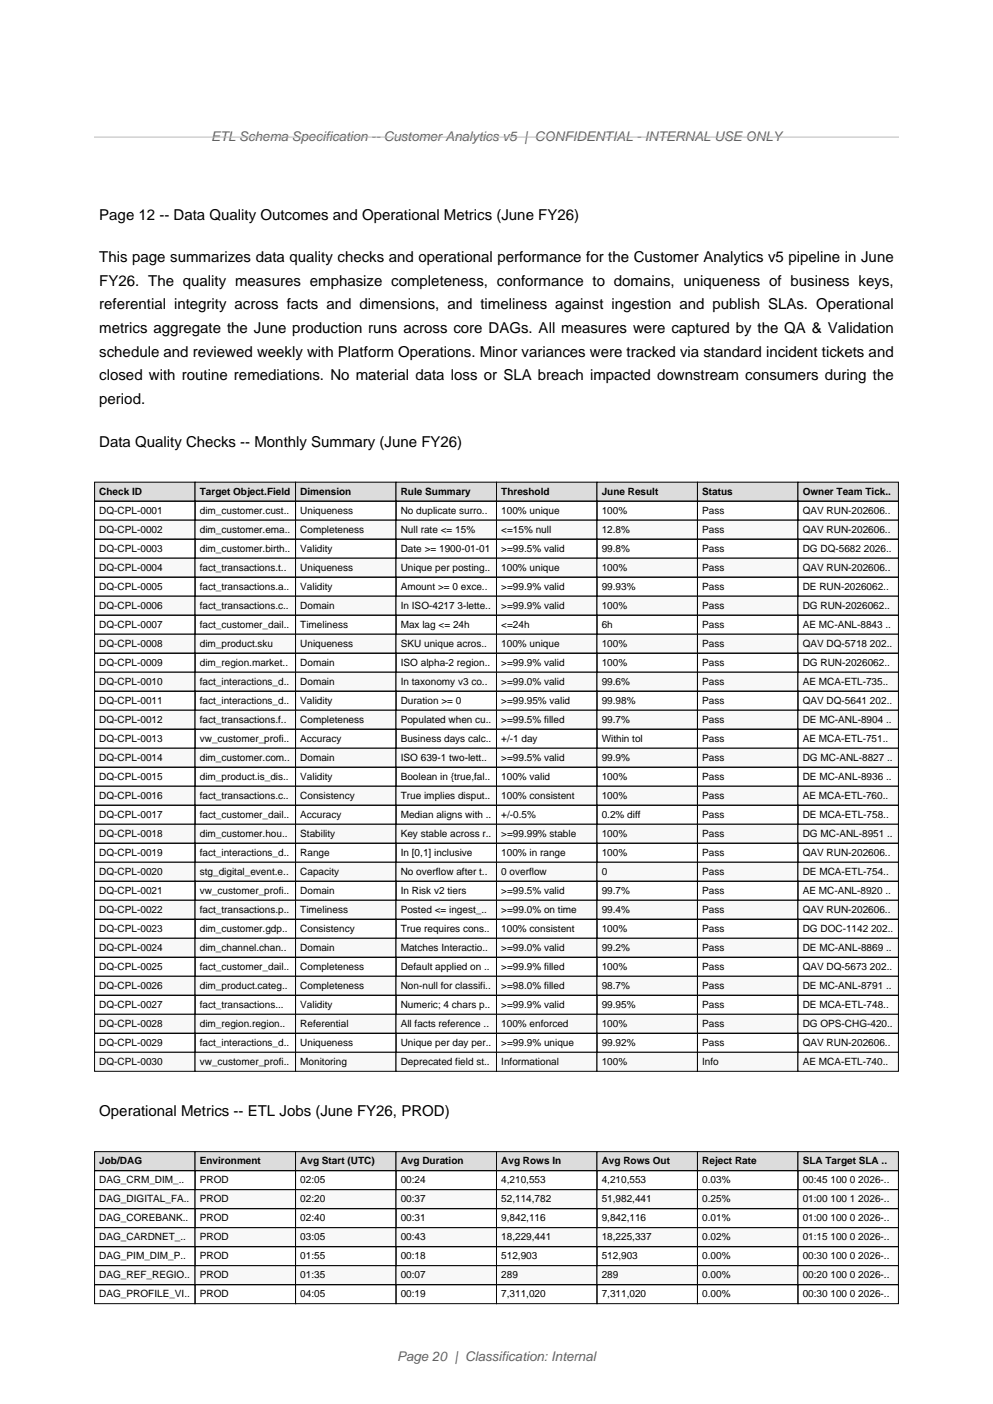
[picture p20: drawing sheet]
<svg xmlns="http://www.w3.org/2000/svg" width="210mm" height="297mm" viewBox="0 0 210 297" stroke-linecap="round" stroke-linejoin="round" font-family="sans-serif">
<defs><g id="words">
<g font-size="3.2">
<text x="21" y="46.5">Page 12 -- Data Quality Outcomes and Operational Metrics (June FY26)</text>
<text x="21" y="55.5">This page summarizes data quality checks and operational performance for the Customer Analytics v5 pipeline in June</text>
<text x="21" y="60.5">FY26. The quality measures emphasize completeness, conformance to domains, uniqueness of business keys,</text>
<text x="21" y="65.5">referential integrity across facts and dimensions, and timeliness against ingestion and publish SLAs. Operational</text>
<text x="21" y="70.5">metrics aggregate the June production runs across core DAGs. All measures were captured by the QA &amp; Validation</text>
<text x="21" y="75.5">schedule and reviewed weekly with Platform Operations. Minor variances were tracked via standard incident tickets and</text>
<text x="21" y="80.5">closed with routine remediations. No material data loss or SLA breach impacted downstream consumers during the</text>
<text x="21" y="85.5">period.</text>
<text x="21" y="94.5">Data Quality Checks -- Monthly Summary (June FY26)</text>
<text x="21" y="236.1">Operational Metrics -- ETL Jobs (June FY26, PROD)</text>
</g>
<g font-size="2.8" fill="#646464">
<text x="44.6" y="29.8">ETL Schema Specification -- Customer Analytics v5 | CONFIDENTIAL - INTERNAL USE ONLY</text>
<text x="84" y="287.8">Page 20 | Classification: Internal</text>
</g>
<g font-size="2.1">
<text x="21" y="104.6">Check ID</text>
<text x="42.2" y="104.6">Target Object.Field</text>
<text x="63.5" y="104.6">Dimension</text>
<text x="84.8" y="104.6">Rule Summary</text>
<text x="106" y="104.6">Threshold</text>
<text x="127.3" y="104.6">June Result</text>
<text x="148.5" y="104.6">Status</text>
<text x="169.7" y="104.6">Owner Team Tick..</text>
<text x="21" y="108.7">DQ-CPL-0001</text>
<text x="21" y="112.7">DQ-CPL-0002</text>
<text x="42.2" y="108.7">dim_customer.cust..</text>
<text x="42.2" y="112.7">dim_customer.ema..</text>
<text x="63.5" y="108.7">Uniqueness</text>
<text x="63.5" y="112.7">Completeness</text>
<text x="84.8" y="108.7">No duplicate surro..</text>
<text x="84.8" y="112.7">Null rate &lt;= 15%</text>
<text x="106" y="108.7">100% unique</text>
<text x="106" y="112.7">&lt;=15% null</text>
<text x="127.3" y="108.7">100%</text>
<text x="127.3" y="112.7">12.8%</text>
<text x="148.5" y="108.7">Pass</text>
<text x="148.5" y="112.7">Pass</text>
<text x="169.7" y="108.7">QAV RUN-202606..</text>
<text x="169.7" y="112.7">QAV RUN-202606..</text>
<text x="21" y="116.7">DQ-CPL-0003</text>
<text x="42.2" y="116.7">dim_customer.birth..</text>
<text x="63.5" y="116.7">Validity</text>
<text x="84.8" y="116.7">Date &gt;= 1900-01-01</text>
<text x="106" y="116.7">&gt;=99.5% valid</text>
<text x="127.3" y="116.7">99.8%</text>
<text x="148.5" y="116.7">Pass</text>
<text x="169.7" y="116.7">DG DQ-5682 2026..</text>
<text x="21" y="120.7">DQ-CPL-0004</text>
<text x="21" y="124.7">DQ-CPL-0005</text>
<text x="42.2" y="120.7">fact_transactions.t..</text>
<text x="42.2" y="124.7">fact_transactions.a..</text>
<text x="63.5" y="120.7">Uniqueness</text>
<text x="63.5" y="124.7">Validity</text>
<text x="84.8" y="120.7">Unique per posting..</text>
<text x="84.8" y="124.7">Amount &gt;= 0 exce..</text>
<text x="106" y="120.7">100% unique</text>
<text x="106" y="124.7">&gt;=99.9% valid</text>
<text x="127.3" y="120.7">100%</text>
<text x="127.3" y="124.7">99.93%</text>
<text x="148.5" y="120.7">Pass</text>
<text x="148.5" y="124.7">Pass</text>
<text x="169.7" y="120.7">QAV RUN-202606..</text>
<text x="169.7" y="124.7">DE RUN-2026062..</text>
<text x="21" y="128.8">DQ-CPL-0006</text>
<text x="42.2" y="128.8">fact_transactions.c..</text>
<text x="63.5" y="128.8">Domain</text>
<text x="84.8" y="128.8">In ISO-4217 3-lette..</text>
<text x="106" y="128.8">&gt;=99.9% valid</text>
<text x="127.3" y="128.8">100%</text>
<text x="148.5" y="128.8">Pass</text>
<text x="169.7" y="128.8">DG RUN-2026062..</text>
<text x="21" y="132.8">DQ-CPL-0007</text>
<text x="21" y="136.8">DQ-CPL-0008</text>
<text x="42.2" y="132.8">fact_customer_dail..</text>
<text x="42.2" y="136.8">dim_product.sku</text>
<text x="63.5" y="132.8">Timeliness</text>
<text x="63.5" y="136.8">Uniqueness</text>
<text x="84.8" y="132.8">Max lag &lt;= 24h</text>
<text x="84.8" y="136.8">SKU unique acros..</text>
<text x="106" y="132.8">&lt;=24h</text>
<text x="106" y="136.8">100% unique</text>
<text x="127.3" y="132.8">6h</text>
<text x="127.3" y="136.8">100%</text>
<text x="148.5" y="132.8">Pass</text>
<text x="148.5" y="136.8">Pass</text>
<text x="169.7" y="132.8">AE MC-ANL-8843 ..</text>
<text x="169.7" y="136.8">QAV DQ-5718 202..</text>
<text x="21" y="140.8">DQ-CPL-0009</text>
<text x="42.2" y="140.8">dim_region.market..</text>
<text x="63.5" y="140.8">Domain</text>
<text x="84.8" y="140.8">ISO alpha-2 region..</text>
<text x="106" y="140.8">&gt;=99.9% valid</text>
<text x="127.3" y="140.8">100%</text>
<text x="148.5" y="140.8">Pass</text>
<text x="169.7" y="140.8">DG RUN-2026062..</text>
<text x="21" y="144.8">DQ-CPL-0010</text>
<text x="21" y="148.9">DQ-CPL-0011</text>
<text x="42.2" y="144.8">fact_interactions_d..</text>
<text x="42.2" y="148.9">fact_interactions_d..</text>
<text x="63.5" y="144.8">Domain</text>
<text x="63.5" y="148.9">Validity</text>
<text x="84.8" y="144.8">In taxonomy v3 co..</text>
<text x="84.8" y="148.9">Duration &gt;= 0</text>
<text x="106" y="144.8">&gt;=99.0% valid</text>
<text x="106" y="148.9">&gt;=99.95% valid</text>
<text x="127.3" y="144.8">99.6%</text>
<text x="127.3" y="148.9">99.98%</text>
<text x="148.5" y="144.8">Pass</text>
<text x="148.5" y="148.9">Pass</text>
<text x="169.7" y="144.8">AE MCA-ETL-735..</text>
<text x="169.7" y="148.9">QAV DQ-5641 202..</text>
<text x="21" y="152.9">DQ-CPL-0012</text>
<text x="42.2" y="152.9">fact_transactions.f..</text>
<text x="63.5" y="152.9">Completeness</text>
<text x="84.8" y="152.9">Populated when cu..</text>
<text x="106" y="152.9">&gt;=99.5% filled</text>
<text x="127.3" y="152.9">99.7%</text>
<text x="148.5" y="152.9">Pass</text>
<text x="169.7" y="152.9">DE MC-ANL-8904 ..</text>
<text x="21" y="156.9">DQ-CPL-0013</text>
<text x="21" y="160.9">DQ-CPL-0014</text>
<text x="42.2" y="156.9">vw_customer_profi..</text>
<text x="42.2" y="160.9">dim_customer.com..</text>
<text x="63.5" y="156.9">Accuracy</text>
<text x="63.5" y="160.9">Domain</text>
<text x="84.8" y="156.9">Business days calc..</text>
<text x="84.8" y="160.9">ISO 639-1 two-lett..</text>
<text x="106" y="156.9">+/-1 day</text>
<text x="106" y="160.9">&gt;=99.5% valid</text>
<text x="127.3" y="156.9">Within tol</text>
<text x="127.3" y="160.9">99.9%</text>
<text x="148.5" y="156.9">Pass</text>
<text x="148.5" y="160.9">Pass</text>
<text x="169.7" y="156.9">AE MCA-ETL-751..</text>
<text x="169.7" y="160.9">DG MC-ANL-8827 ..</text>
<text x="21" y="164.9">DQ-CPL-0015</text>
<text x="42.2" y="164.9">dim_product.is_dis..</text>
<text x="63.5" y="164.9">Validity</text>
<text x="84.8" y="164.9">Boolean in {true,fal..</text>
<text x="106" y="164.9">100% valid</text>
<text x="127.3" y="164.9">100%</text>
<text x="148.5" y="164.9">Pass</text>
<text x="169.7" y="164.9">DE MC-ANL-8936 ..</text>
<text x="21" y="169">DQ-CPL-0016</text>
<text x="21" y="173">DQ-CPL-0017</text>
<text x="42.2" y="169">fact_transactions.c..</text>
<text x="42.2" y="173">fact_customer_dail..</text>
<text x="63.5" y="169">Consistency</text>
<text x="63.5" y="173">Accuracy</text>
<text x="84.8" y="169">True implies disput..</text>
<text x="84.8" y="173">Median aligns with ..</text>
<text x="106" y="169">100% consistent</text>
<text x="106" y="173">+/-0.5%</text>
<text x="127.3" y="169">100%</text>
<text x="127.3" y="173">0.2% diff</text>
<text x="148.5" y="169">Pass</text>
<text x="148.5" y="173">Pass</text>
<text x="169.7" y="169">AE MCA-ETL-760..</text>
<text x="169.7" y="173">DE MCA-ETL-758..</text>
<text x="21" y="177">DQ-CPL-0018</text>
<text x="42.2" y="177">dim_customer.hou..</text>
<text x="63.5" y="177">Stability</text>
<text x="84.8" y="177">Key stable across r..</text>
<text x="106" y="177">&gt;=99.99% stable</text>
<text x="127.3" y="177">100%</text>
<text x="148.5" y="177">Pass</text>
<text x="169.7" y="177">DG MC-ANL-8951 ..</text>
<text x="21" y="181">DQ-CPL-0019</text>
<text x="21" y="185">DQ-CPL-0020</text>
<text x="42.2" y="181">fact_interactions_d..</text>
<text x="42.2" y="185">stg_digital_event.e..</text>
<text x="63.5" y="181">Range</text>
<text x="63.5" y="185">Capacity</text>
<text x="84.8" y="181">In [0,1] inclusive</text>
<text x="84.8" y="185">No overflow after t..</text>
<text x="106" y="181">100% in range</text>
<text x="106" y="185">0 overflow</text>
<text x="127.3" y="181">100%</text>
<text x="127.3" y="185">0</text>
<text x="148.5" y="181">Pass</text>
<text x="148.5" y="185">Pass</text>
<text x="169.7" y="181">QAV RUN-202606..</text>
<text x="169.7" y="185">DE MCA-ETL-754..</text>
<text x="21" y="189.1">DQ-CPL-0021</text>
<text x="42.2" y="189.1">vw_customer_profi..</text>
<text x="63.5" y="189.1">Domain</text>
<text x="84.8" y="189.1">In Risk v2 tiers</text>
<text x="106" y="189.1">&gt;=99.5% valid</text>
<text x="127.3" y="189.1">99.7%</text>
<text x="148.5" y="189.1">Pass</text>
<text x="169.7" y="189.1">AE MC-ANL-8920 ..</text>
<text x="21" y="193.1">DQ-CPL-0022</text>
<text x="21" y="197.1">DQ-CPL-0023</text>
<text x="42.2" y="193.1">fact_transactions.p..</text>
<text x="42.2" y="197.1">dim_customer.gdp..</text>
<text x="63.5" y="193.1">Timeliness</text>
<text x="63.5" y="197.1">Consistency</text>
<text x="84.8" y="193.1">Posted &lt;= ingest_..</text>
<text x="84.8" y="197.1">True requires cons..</text>
<text x="106" y="193.1">&gt;=99.0% on time</text>
<text x="106" y="197.1">100% consistent</text>
<text x="127.3" y="193.1">99.4%</text>
<text x="127.3" y="197.1">100%</text>
<text x="148.5" y="193.1">Pass</text>
<text x="148.5" y="197.1">Pass</text>
<text x="169.7" y="193.1">QAV RUN-202606..</text>
<text x="169.7" y="197.1">DG DOC-1142 202..</text>
<text x="21" y="201.1">DQ-CPL-0024</text>
<text x="42.2" y="201.1">dim_channel.chan..</text>
<text x="63.5" y="201.1">Domain</text>
<text x="84.8" y="201.1">Matches Interactio..</text>
<text x="106" y="201.1">&gt;=99.0% valid</text>
<text x="127.3" y="201.1">99.2%</text>
<text x="148.5" y="201.1">Pass</text>
<text x="169.7" y="201.1">DE MC-ANL-8869 ..</text>
<text x="21" y="205.1">DQ-CPL-0025</text>
<text x="21" y="209.2">DQ-CPL-0026</text>
<text x="42.2" y="205.1">fact_customer_dail..</text>
<text x="42.2" y="209.2">dim_product.categ..</text>
<text x="63.5" y="205.1">Completeness</text>
<text x="63.5" y="209.2">Completeness</text>
<text x="84.8" y="205.1">Default applied on ..</text>
<text x="84.8" y="209.2">Non-null for classifi..</text>
<text x="106" y="205.1">&gt;=99.9% filled</text>
<text x="106" y="209.2">&gt;=98.0% filled</text>
<text x="127.3" y="205.1">100%</text>
<text x="127.3" y="209.2">98.7%</text>
<text x="148.5" y="205.1">Pass</text>
<text x="148.5" y="209.2">Pass</text>
<text x="169.7" y="205.1">QAV DQ-5673 202..</text>
<text x="169.7" y="209.2">DE MC-ANL-8791 ..</text>
<text x="21" y="213.2">DQ-CPL-0027</text>
<text x="42.2" y="213.2">fact_transactions...</text>
<text x="63.5" y="213.2">Validity</text>
<text x="84.8" y="213.2">Numeric; 4 chars p..</text>
<text x="106" y="213.2">&gt;=99.9% valid</text>
<text x="127.3" y="213.2">99.95%</text>
<text x="148.5" y="213.2">Pass</text>
<text x="169.7" y="213.2">DE MCA-ETL-748..</text>
<text x="21" y="217.2">DQ-CPL-0028</text>
<text x="21" y="221.2">DQ-CPL-0029</text>
<text x="42.2" y="217.2">dim_region.region..</text>
<text x="42.2" y="221.2">fact_interactions_d..</text>
<text x="63.5" y="217.2">Referential</text>
<text x="63.5" y="221.2">Uniqueness</text>
<text x="84.8" y="217.2">All facts reference ..</text>
<text x="84.8" y="221.2">Unique per day per..</text>
<text x="106" y="217.2">100% enforced</text>
<text x="106" y="221.2">&gt;=99.9% unique</text>
<text x="127.3" y="217.2">100%</text>
<text x="127.3" y="221.2">99.92%</text>
<text x="148.5" y="217.2">Pass</text>
<text x="148.5" y="221.2">Pass</text>
<text x="169.7" y="217.2">DG OPS-CHG-420..</text>
<text x="169.7" y="221.2">QAV RUN-202606..</text>
<text x="21" y="225.2">DQ-CPL-0030</text>
<text x="42.2" y="225.2">vw_customer_profi..</text>
<text x="63.5" y="225.2">Monitoring</text>
<text x="84.8" y="225.2">Deprecated field st..</text>
<text x="106" y="225.2">Informational</text>
<text x="127.3" y="225.2">100%</text>
<text x="148.5" y="225.2">Info</text>
<text x="169.7" y="225.2">AE MCA-ETL-740..</text>
<text x="21" y="246.3">Job/DAG</text>
<text x="21" y="250.3">DAG_CRM_DIM_..</text>
<text x="42.2" y="246.3">Environment</text>
<text x="42.2" y="250.3">PROD</text>
<text x="63.5" y="246.3">Avg Start (UTC)</text>
<text x="63.5" y="250.3">02:05</text>
<text x="84.8" y="246.3">Avg Duration</text>
<text x="84.8" y="250.3">00:24</text>
<text x="106" y="246.3">Avg Rows In</text>
<text x="106" y="250.3">4,210,553</text>
<text x="127.3" y="246.3">Avg Rows Out</text>
<text x="127.3" y="250.3">4,210,553</text>
<text x="148.5" y="246.3">Reject Rate</text>
<text x="148.5" y="250.3">0.03%</text>
<text x="169.7" y="246.3">SLA Target SLA ..</text>
<text x="169.7" y="250.3">00:45 100 0 2026-..</text>
<text x="21" y="254.3">DAG_DIGITAL_FA..</text>
<text x="42.2" y="254.3">PROD</text>
<text x="63.5" y="254.3">02:20</text>
<text x="84.8" y="254.3">00:37</text>
<text x="106" y="254.3">52,114,782</text>
<text x="127.3" y="254.3">51,982,441</text>
<text x="148.5" y="254.3">0.25%</text>
<text x="169.7" y="254.3">01:00 100 1 2026-..</text>
<text x="21" y="258.3">DAG_COREBANK..</text>
<text x="21" y="262.3">DAG_CARDNET_..</text>
<text x="42.2" y="258.3">PROD</text>
<text x="42.2" y="262.3">PROD</text>
<text x="63.5" y="258.3">02:40</text>
<text x="63.5" y="262.3">03:05</text>
<text x="84.8" y="258.3">00:31</text>
<text x="84.8" y="262.3">00:43</text>
<text x="106" y="258.3">9,842,116</text>
<text x="106" y="262.3">18,229,441</text>
<text x="127.3" y="258.3">9,842,116</text>
<text x="127.3" y="262.3">18,225,337</text>
<text x="148.5" y="258.3">0.01%</text>
<text x="148.5" y="262.3">0.02%</text>
<text x="169.7" y="258.3">01:00 100 0 2026-..</text>
<text x="169.7" y="262.3">01:15 100 0 2026-..</text>
<text x="21" y="266.4">DAG_PIM_DIM_P..</text>
<text x="42.2" y="266.4">PROD</text>
<text x="63.5" y="266.4">01:55</text>
<text x="84.8" y="266.4">00:18</text>
<text x="106" y="266.4">512,903</text>
<text x="127.3" y="266.4">512,903</text>
<text x="148.5" y="266.4">0.00%</text>
<text x="169.7" y="266.4">00:30 100 0 2026-..</text>
<text x="21" y="270.4">DAG_REF_REGIO..</text>
<text x="21" y="274.4">DAG_PROFILE_VI..</text>
<text x="42.2" y="270.4">PROD</text>
<text x="42.2" y="274.4">PROD</text>
<text x="63.5" y="270.4">01:35</text>
<text x="63.5" y="274.4">04:05</text>
<text x="84.8" y="270.4">00:07</text>
<text x="84.8" y="274.4">00:19</text>
<text x="106" y="270.4">289</text>
<text x="106" y="274.4">7,311,020</text>
<text x="127.3" y="270.4">289</text>
<text x="127.3" y="274.4">7,311,020</text>
<text x="148.5" y="270.4">0.00%</text>
<text x="148.5" y="274.4">0.00%</text>
<text x="169.7" y="270.4">00:20 100 0 2026-..</text>
<text x="169.7" y="274.4">00:30 100 0 2026-..</text>
</g>
</g></defs>
<path d="M20 29h170" fill="none" stroke="#b4b4b4" stroke-width=".21"/>
<g fill="#dcdcdc" stroke="#000" stroke-width=".21">
<path d="M20 102h21.3v4h-21.3z"/>
<path d="M41.3 102h21.2v4h-21.2z"/>
<path d="M62.5 102h21.3v4h-21.3z"/>
<path d="M83.7 102h21.3v4h-21.3z"/>
<path d="M105 102h21.3v4h-21.3z"/>
<path d="M126.3 102h21.2v4h-21.2z"/>
<path d="M147.5 102h21.3v4h-21.3z"/>
<path d="M168.8 102h21.2v4h-21.2z"/>
</g>
<path d="M20 106h21.3v4h-21.3zM41.3 106h21.2v4h-21.2zM62.5 106h21.3v4h-21.3zM83.7 106h21.3v4h-21.3zM105 106h21.3v4h-21.3zM126.3 106h21.2v4h-21.2zM147.5 106h21.3v4h-21.3zM168.8 106h21.2v4h-21.2z" fill="none" stroke="#000" stroke-width=".21"/>
<g fill="#f8f8f8" stroke="#000" stroke-width=".21">
<path d="M20 110h21.3v4.1h-21.3z"/>
<path d="M41.3 110h21.2v4.1h-21.2z"/>
<path d="M62.5 110h21.3v4.1h-21.3z"/>
<path d="M83.7 110h21.3v4.1h-21.3z"/>
<path d="M105 110h21.3v4.1h-21.3z"/>
<path d="M126.3 110h21.2v4.1h-21.2z"/>
<path d="M147.5 110h21.3v4.1h-21.3z"/>
<path d="M168.8 110h21.2v4.1h-21.2z"/>
</g>
<path d="M20 114.1h21.3v4h-21.3zM41.3 114.1h21.2v4h-21.2zM62.5 114.1h21.3v4h-21.3zM83.7 114.1h21.3v4h-21.3zM105 114.1h21.3v4h-21.3zM126.3 114.1h21.2v4h-21.2zM147.5 114.1h21.3v4h-21.3zM168.8 114.1h21.2v4h-21.2z" fill="none" stroke="#000" stroke-width=".21"/>
<g fill="#f8f8f8" stroke="#000" stroke-width=".21">
<path d="M20 118.1h21.3v4h-21.3z"/>
<path d="M41.3 118.1h21.2v4h-21.2z"/>
<path d="M62.5 118.1h21.3v4h-21.3z"/>
<path d="M83.7 118.1h21.3v4h-21.3z"/>
<path d="M105 118.1h21.3v4h-21.3z"/>
<path d="M126.3 118.1h21.2v4h-21.2z"/>
<path d="M147.5 118.1h21.3v4h-21.3z"/>
<path d="M168.8 118.1h21.2v4h-21.2z"/>
</g>
<path d="M20 122.1h21.3v4h-21.3zM41.3 122.1h21.2v4h-21.2zM62.5 122.1h21.3v4h-21.3zM83.7 122.1h21.3v4h-21.3zM105 122.1h21.3v4h-21.3zM126.3 122.1h21.2v4h-21.2zM147.5 122.1h21.3v4h-21.3zM168.8 122.1h21.2v4h-21.2z" fill="none" stroke="#000" stroke-width=".21"/>
<g fill="#f8f8f8" stroke="#000" stroke-width=".21">
<path d="M20 126.1h21.3v4h-21.3z"/>
<path d="M41.3 126.1h21.2v4h-21.2z"/>
<path d="M62.5 126.1h21.3v4h-21.3z"/>
<path d="M83.7 126.1h21.3v4h-21.3z"/>
<path d="M105 126.1h21.3v4h-21.3z"/>
<path d="M126.3 126.1h21.2v4h-21.2z"/>
<path d="M147.5 126.1h21.3v4h-21.3z"/>
<path d="M168.8 126.1h21.2v4h-21.2z"/>
</g>
<path d="M20 130.1h21.3v4.1h-21.3zM41.3 130.1h21.2v4.1h-21.2zM62.5 130.1h21.3v4.1h-21.3zM83.7 130.1h21.3v4.1h-21.3zM105 130.1h21.3v4.1h-21.3zM126.3 130.1h21.2v4.1h-21.2zM147.5 130.1h21.3v4.1h-21.3zM168.8 130.1h21.2v4.1h-21.2z" fill="none" stroke="#000" stroke-width=".21"/>
<g fill="#f8f8f8" stroke="#000" stroke-width=".21">
<path d="M20 134.2h21.3v4h-21.3z"/>
<path d="M41.3 134.2h21.2v4h-21.2z"/>
<path d="M62.5 134.2h21.3v4h-21.3z"/>
<path d="M83.7 134.2h21.3v4h-21.3z"/>
<path d="M105 134.2h21.3v4h-21.3z"/>
<path d="M126.3 134.2h21.2v4h-21.2z"/>
<path d="M147.5 134.2h21.3v4h-21.3z"/>
<path d="M168.8 134.2h21.2v4h-21.2z"/>
</g>
<path d="M20 138.2h21.3v4h-21.3zM41.3 138.2h21.2v4h-21.2zM62.5 138.2h21.3v4h-21.3zM83.7 138.2h21.3v4h-21.3zM105 138.2h21.3v4h-21.3zM126.3 138.2h21.2v4h-21.2zM147.5 138.2h21.3v4h-21.3zM168.8 138.2h21.2v4h-21.2z" fill="none" stroke="#000" stroke-width=".21"/>
<g fill="#f8f8f8" stroke="#000" stroke-width=".21">
<path d="M20 142.2h21.3v4h-21.3z"/>
<path d="M41.3 142.2h21.2v4h-21.2z"/>
<path d="M62.5 142.2h21.3v4h-21.3z"/>
<path d="M83.7 142.2h21.3v4h-21.3z"/>
<path d="M105 142.2h21.3v4h-21.3z"/>
<path d="M126.3 142.2h21.2v4h-21.2z"/>
<path d="M147.5 142.2h21.3v4h-21.3z"/>
<path d="M168.8 142.2h21.2v4h-21.2z"/>
</g>
<path d="M20 146.2h21.3v4h-21.3zM41.3 146.2h21.2v4h-21.2zM62.5 146.2h21.3v4h-21.3zM83.7 146.2h21.3v4h-21.3zM105 146.2h21.3v4h-21.3zM126.3 146.2h21.2v4h-21.2zM147.5 146.2h21.3v4h-21.3zM168.8 146.2h21.2v4h-21.2z" fill="none" stroke="#000" stroke-width=".21"/>
<g fill="#f8f8f8" stroke="#000" stroke-width=".21">
<path d="M20 150.2h21.3v4.1h-21.3z"/>
<path d="M41.3 150.2h21.2v4.1h-21.2z"/>
<path d="M62.5 150.2h21.3v4.1h-21.3z"/>
<path d="M83.7 150.2h21.3v4.1h-21.3z"/>
<path d="M105 150.2h21.3v4.1h-21.3z"/>
<path d="M126.3 150.2h21.2v4.1h-21.2z"/>
<path d="M147.5 150.2h21.3v4.1h-21.3z"/>
<path d="M168.8 150.2h21.2v4.1h-21.2z"/>
</g>
<path d="M20 154.3h21.3v4h-21.3zM41.3 154.3h21.2v4h-21.2zM62.5 154.3h21.3v4h-21.3zM83.7 154.3h21.3v4h-21.3zM105 154.3h21.3v4h-21.3zM126.3 154.3h21.2v4h-21.2zM147.5 154.3h21.3v4h-21.3zM168.8 154.3h21.2v4h-21.2z" fill="none" stroke="#000" stroke-width=".21"/>
<g fill="#f8f8f8" stroke="#000" stroke-width=".21">
<path d="M20 158.3h21.3v4h-21.3z"/>
<path d="M41.3 158.3h21.2v4h-21.2z"/>
<path d="M62.5 158.3h21.3v4h-21.3z"/>
<path d="M83.7 158.3h21.3v4h-21.3z"/>
<path d="M105 158.3h21.3v4h-21.3z"/>
<path d="M126.3 158.3h21.2v4h-21.2z"/>
<path d="M147.5 158.3h21.3v4h-21.3z"/>
<path d="M168.8 158.3h21.2v4h-21.2z"/>
</g>
<path d="M20 162.3h21.3v4h-21.3zM41.3 162.3h21.2v4h-21.2zM62.5 162.3h21.3v4h-21.3zM83.7 162.3h21.3v4h-21.3zM105 162.3h21.3v4h-21.3zM126.3 162.3h21.2v4h-21.2zM147.5 162.3h21.3v4h-21.3zM168.8 162.3h21.2v4h-21.2z" fill="none" stroke="#000" stroke-width=".21"/>
<g fill="#f8f8f8" stroke="#000" stroke-width=".21">
<path d="M20 166.3h21.3v4h-21.3z"/>
<path d="M41.3 166.3h21.2v4h-21.2z"/>
<path d="M62.5 166.3h21.3v4h-21.3z"/>
<path d="M83.7 166.3h21.3v4h-21.3z"/>
<path d="M105 166.3h21.3v4h-21.3z"/>
<path d="M126.3 166.3h21.2v4h-21.2z"/>
<path d="M147.5 166.3h21.3v4h-21.3z"/>
<path d="M168.8 166.3h21.2v4h-21.2z"/>
</g>
<path d="M20 170.3h21.3v4.1h-21.3zM41.3 170.3h21.2v4.1h-21.2zM62.5 170.3h21.3v4.1h-21.3zM83.7 170.3h21.3v4.1h-21.3zM105 170.3h21.3v4.1h-21.3zM126.3 170.3h21.2v4.1h-21.2zM147.5 170.3h21.3v4.1h-21.3zM168.8 170.3h21.2v4.1h-21.2z" fill="none" stroke="#000" stroke-width=".21"/>
<g fill="#f8f8f8" stroke="#000" stroke-width=".21">
<path d="M20 174.4h21.3v4h-21.3z"/>
<path d="M41.3 174.4h21.2v4h-21.2z"/>
<path d="M62.5 174.4h21.3v4h-21.3z"/>
<path d="M83.7 174.4h21.3v4h-21.3z"/>
<path d="M105 174.4h21.3v4h-21.3z"/>
<path d="M126.3 174.4h21.2v4h-21.2z"/>
<path d="M147.5 174.4h21.3v4h-21.3z"/>
<path d="M168.8 174.4h21.2v4h-21.2z"/>
</g>
<path d="M20 178.4h21.3v4h-21.3zM41.3 178.4h21.2v4h-21.2zM62.5 178.4h21.3v4h-21.3zM83.7 178.4h21.3v4h-21.3zM105 178.4h21.3v4h-21.3zM126.3 178.4h21.2v4h-21.2zM147.5 178.4h21.3v4h-21.3zM168.8 178.4h21.2v4h-21.2z" fill="none" stroke="#000" stroke-width=".21"/>
<g fill="#f8f8f8" stroke="#000" stroke-width=".21">
<path d="M20 182.4h21.3v4h-21.3z"/>
<path d="M41.3 182.4h21.2v4h-21.2z"/>
<path d="M62.5 182.4h21.3v4h-21.3z"/>
<path d="M83.7 182.4h21.3v4h-21.3z"/>
<path d="M105 182.4h21.3v4h-21.3z"/>
<path d="M126.3 182.4h21.2v4h-21.2z"/>
<path d="M147.5 182.4h21.3v4h-21.3z"/>
<path d="M168.8 182.4h21.2v4h-21.2z"/>
</g>
<path d="M20 186.4h21.3v4h-21.3zM41.3 186.4h21.2v4h-21.2zM62.5 186.4h21.3v4h-21.3zM83.7 186.4h21.3v4h-21.3zM105 186.4h21.3v4h-21.3zM126.3 186.4h21.2v4h-21.2zM147.5 186.4h21.3v4h-21.3zM168.8 186.4h21.2v4h-21.2z" fill="none" stroke="#000" stroke-width=".21"/>
<g fill="#f8f8f8" stroke="#000" stroke-width=".21">
<path d="M20 190.4h21.3v4.1h-21.3z"/>
<path d="M41.3 190.4h21.2v4.1h-21.2z"/>
<path d="M62.5 190.4h21.3v4.1h-21.3z"/>
<path d="M83.7 190.4h21.3v4.1h-21.3z"/>
<path d="M105 190.4h21.3v4.1h-21.3z"/>
<path d="M126.3 190.4h21.2v4.1h-21.2z"/>
<path d="M147.5 190.4h21.3v4.1h-21.3z"/>
<path d="M168.8 190.4h21.2v4.1h-21.2z"/>
</g>
<path d="M20 194.5h21.3v4h-21.3zM41.3 194.5h21.2v4h-21.2zM62.5 194.5h21.3v4h-21.3zM83.7 194.5h21.3v4h-21.3zM105 194.5h21.3v4h-21.3zM126.3 194.5h21.2v4h-21.2zM147.5 194.5h21.3v4h-21.3zM168.8 194.5h21.2v4h-21.2z" fill="none" stroke="#000" stroke-width=".21"/>
<g fill="#f8f8f8" stroke="#000" stroke-width=".21">
<path d="M20 198.5h21.3v4h-21.3z"/>
<path d="M41.3 198.5h21.2v4h-21.2z"/>
<path d="M62.5 198.5h21.3v4h-21.3z"/>
<path d="M83.7 198.5h21.3v4h-21.3z"/>
<path d="M105 198.5h21.3v4h-21.3z"/>
<path d="M126.3 198.5h21.2v4h-21.2z"/>
<path d="M147.5 198.5h21.3v4h-21.3z"/>
<path d="M168.8 198.5h21.2v4h-21.2z"/>
</g>
<path d="M20 202.5h21.3v4h-21.3zM41.3 202.5h21.2v4h-21.2zM62.5 202.5h21.3v4h-21.3zM83.7 202.5h21.3v4h-21.3zM105 202.5h21.3v4h-21.3zM126.3 202.5h21.2v4h-21.2zM147.5 202.5h21.3v4h-21.3zM168.8 202.5h21.2v4h-21.2z" fill="none" stroke="#000" stroke-width=".21"/>
<g fill="#f8f8f8" stroke="#000" stroke-width=".21">
<path d="M20 206.5h21.3v4h-21.3z"/>
<path d="M41.3 206.5h21.2v4h-21.2z"/>
<path d="M62.5 206.5h21.3v4h-21.3z"/>
<path d="M83.7 206.5h21.3v4h-21.3z"/>
<path d="M105 206.5h21.3v4h-21.3z"/>
<path d="M126.3 206.5h21.2v4h-21.2z"/>
<path d="M147.5 206.5h21.3v4h-21.3z"/>
<path d="M168.8 206.5h21.2v4h-21.2z"/>
</g>
<path d="M20 210.5h21.3v4.1h-21.3zM41.3 210.5h21.2v4.1h-21.2zM62.5 210.5h21.3v4.1h-21.3zM83.7 210.5h21.3v4.1h-21.3zM105 210.5h21.3v4.1h-21.3zM126.3 210.5h21.2v4.1h-21.2zM147.5 210.5h21.3v4.1h-21.3zM168.8 210.5h21.2v4.1h-21.2z" fill="none" stroke="#000" stroke-width=".21"/>
<g fill="#f8f8f8" stroke="#000" stroke-width=".21">
<path d="M20 214.6h21.3v4h-21.3z"/>
<path d="M41.3 214.6h21.2v4h-21.2z"/>
<path d="M62.5 214.6h21.3v4h-21.3z"/>
<path d="M83.7 214.6h21.3v4h-21.3z"/>
<path d="M105 214.6h21.3v4h-21.3z"/>
<path d="M126.3 214.6h21.2v4h-21.2z"/>
<path d="M147.5 214.6h21.3v4h-21.3z"/>
<path d="M168.8 214.6h21.2v4h-21.2z"/>
</g>
<path d="M20 218.6h21.3v4h-21.3zM41.3 218.6h21.2v4h-21.2zM62.5 218.6h21.3v4h-21.3zM83.7 218.6h21.3v4h-21.3zM105 218.6h21.3v4h-21.3zM126.3 218.6h21.2v4h-21.2zM147.5 218.6h21.3v4h-21.3zM168.8 218.6h21.2v4h-21.2z" fill="none" stroke="#000" stroke-width=".21"/>
<g fill="#f8f8f8" stroke="#000" stroke-width=".21">
<path d="M20 222.6h21.3v4h-21.3z"/>
<path d="M41.3 222.6h21.2v4h-21.2z"/>
<path d="M62.5 222.6h21.3v4h-21.3z"/>
<path d="M83.7 222.6h21.3v4h-21.3z"/>
<path d="M105 222.6h21.3v4h-21.3z"/>
<path d="M126.3 222.6h21.2v4h-21.2z"/>
<path d="M147.5 222.6h21.3v4h-21.3z"/>
<path d="M168.8 222.6h21.2v4h-21.2z"/>
</g>
<g fill="#dcdcdc" stroke="#000" stroke-width=".21">
<path d="M20 243.6h21.3v4h-21.3z"/>
<path d="M41.3 243.6h21.2v4h-21.2z"/>
<path d="M62.5 243.6h21.3v4h-21.3z"/>
<path d="M83.7 243.6h21.3v4h-21.3z"/>
<path d="M105 243.6h21.3v4h-21.3z"/>
<path d="M126.3 243.6h21.2v4h-21.2z"/>
<path d="M147.5 243.6h21.3v4h-21.3z"/>
<path d="M168.8 243.6h21.2v4h-21.2z"/>
</g>
<path d="M20 247.6h21.3v4.1h-21.3zM41.3 247.6h21.2v4.1h-21.2zM62.5 247.6h21.3v4.1h-21.3zM83.7 247.6h21.3v4.1h-21.3zM105 247.6h21.3v4.1h-21.3zM126.3 247.6h21.2v4.1h-21.2zM147.5 247.6h21.3v4.1h-21.3zM168.8 247.6h21.2v4.1h-21.2z" fill="none" stroke="#000" stroke-width=".21"/>
<g fill="#f8f8f8" stroke="#000" stroke-width=".21">
<path d="M20 251.7h21.3v4h-21.3z"/>
<path d="M41.3 251.7h21.2v4h-21.2z"/>
<path d="M62.5 251.7h21.3v4h-21.3z"/>
<path d="M83.7 251.7h21.3v4h-21.3z"/>
<path d="M105 251.7h21.3v4h-21.3z"/>
<path d="M126.3 251.7h21.2v4h-21.2z"/>
<path d="M147.5 251.7h21.3v4h-21.3z"/>
<path d="M168.8 251.7h21.2v4h-21.2z"/>
</g>
<path d="M20 255.7h21.3v4h-21.3zM41.3 255.7h21.2v4h-21.2zM62.5 255.7h21.3v4h-21.3zM83.7 255.7h21.3v4h-21.3zM105 255.7h21.3v4h-21.3zM126.3 255.7h21.2v4h-21.2zM147.5 255.7h21.3v4h-21.3zM168.8 255.7h21.2v4h-21.2z" fill="none" stroke="#000" stroke-width=".21"/>
<g fill="#f8f8f8" stroke="#000" stroke-width=".21">
<path d="M20 259.7h21.3v4h-21.3z"/>
<path d="M41.3 259.7h21.2v4h-21.2z"/>
<path d="M62.5 259.7h21.3v4h-21.3z"/>
<path d="M83.7 259.7h21.3v4h-21.3z"/>
<path d="M105 259.7h21.3v4h-21.3z"/>
<path d="M126.3 259.7h21.2v4h-21.2z"/>
<path d="M147.5 259.7h21.3v4h-21.3z"/>
<path d="M168.8 259.7h21.2v4h-21.2z"/>
</g>
<path d="M20 263.7h21.3v4h-21.3zM41.3 263.7h21.2v4h-21.2zM62.5 263.7h21.3v4h-21.3zM83.7 263.7h21.3v4h-21.3zM105 263.7h21.3v4h-21.3zM126.3 263.7h21.2v4h-21.2zM147.5 263.7h21.3v4h-21.3zM168.8 263.7h21.2v4h-21.2z" fill="none" stroke="#000" stroke-width=".21"/>
<g fill="#f8f8f8" stroke="#000" stroke-width=".21">
<path d="M20 267.7h21.3v4.1h-21.3z"/>
<path d="M41.3 267.7h21.2v4.1h-21.2z"/>
<path d="M62.5 267.7h21.3v4.1h-21.3z"/>
<path d="M83.7 267.7h21.3v4.1h-21.3z"/>
<path d="M105 267.7h21.3v4.1h-21.3z"/>
<path d="M126.3 267.7h21.2v4.1h-21.2z"/>
<path d="M147.5 267.7h21.3v4.1h-21.3z"/>
<path d="M168.8 267.7h21.2v4.1h-21.2z"/>
</g>
<path d="M20 271.8h21.3v4h-21.3zM41.3 271.8h21.2v4h-21.2zM62.5 271.8h21.3v4h-21.3zM83.7 271.8h21.3v4h-21.3zM105 271.8h21.3v4h-21.3zM126.3 271.8h21.2v4h-21.2zM147.5 271.8h21.3v4h-21.3zM168.8 271.8h21.2v4h-21.2z" fill="none" stroke="#000" stroke-width=".21"/>
<use href="#words"/>
</svg>
